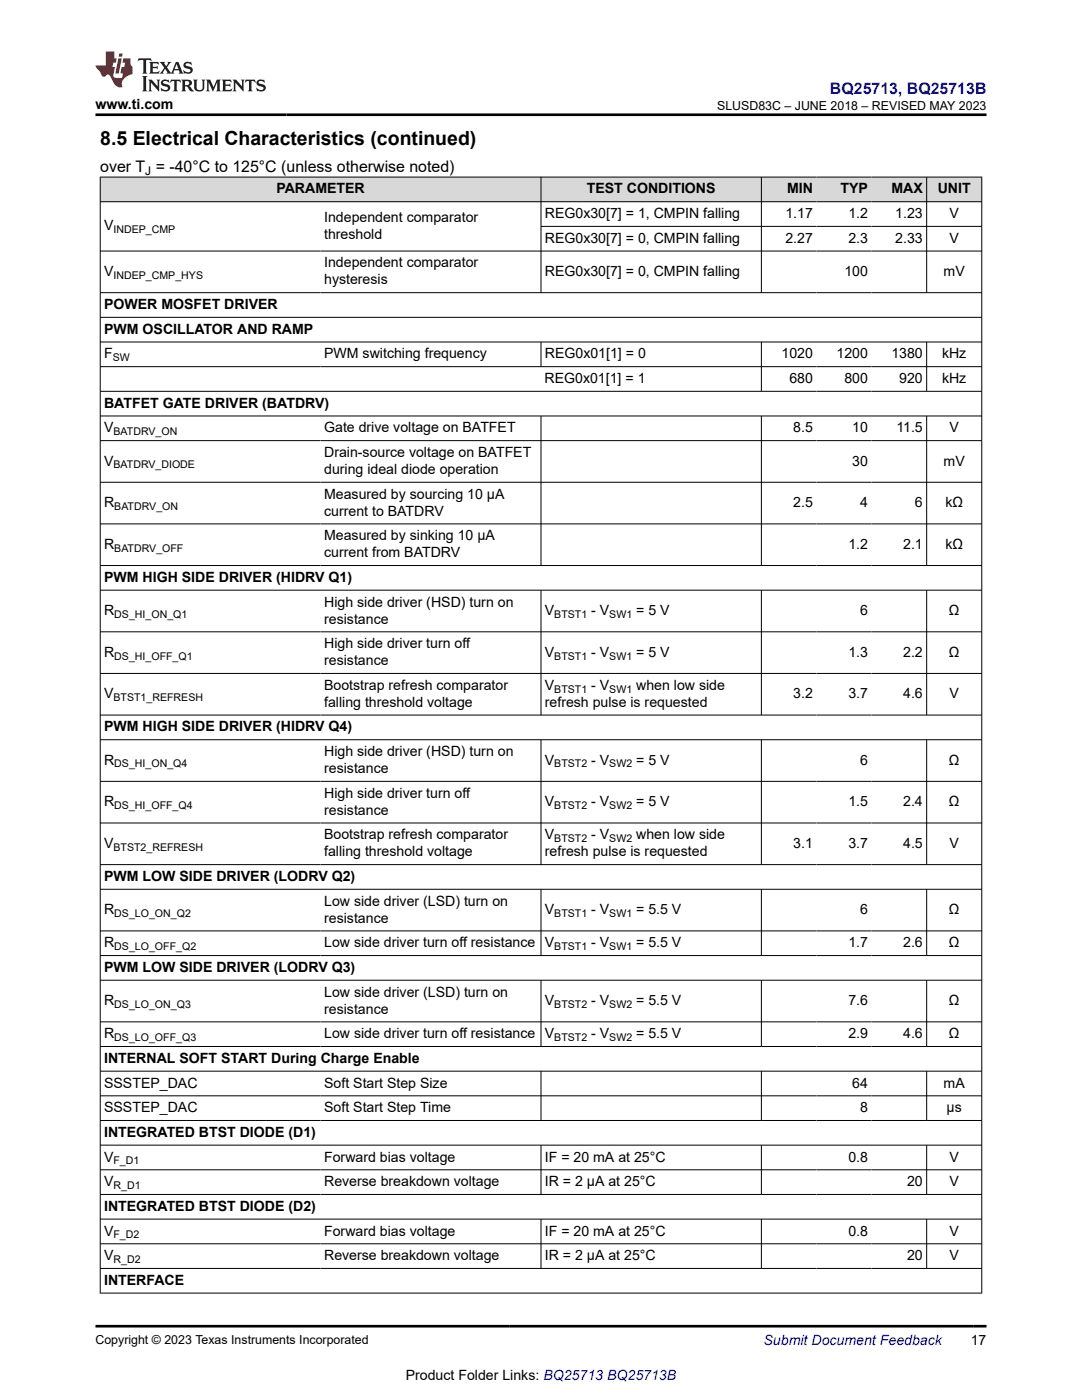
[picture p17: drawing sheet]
<svg xmlns="http://www.w3.org/2000/svg" width="216mm" height="279mm" viewBox="0 0 216 279" stroke-linecap="round" stroke-linejoin="round" font-family="sans-serif">
<defs><g id="words">
<text font-size="3.9" x="20" y="28.8">8.5 Electrical Characteristics (continued)</text>
<text font-size="3.2" fill="#00f" x="165.6" y="18.7">BQ25713, BQ25713B</text>
<text font-size="3.2" x="20" y="34.3">over T = -40°C to 125°C (unless otherwise noted)</text>
<g font-size="2.8">
<text x="19" y="21.8">www.ti.com</text>
<text x="55.1" y="38.6">PARAMETER</text>
<text x="117.1" y="38.6">TEST CONDITIONS</text>
<text x="157" y="38.6">MIN</text>
<text x="167.7" y="38.6">TYP</text>
<text x="177.9" y="38.6">MAX</text>
<text x="187.1" y="38.6">UNIT</text>
<text x="20.8" y="46">V</text>
<text x="64.7" y="44.3">Independent comparator</text>
<text x="64.7" y="47.7">threshold</text>
<text x="108.7" y="43.5">REG0x30[7] = 1, CMPIN falling</text>
<text x="156.7" y="43.5">1.17</text>
<text x="169.3" y="43.5">1.2</text>
<text x="178.6" y="43.5">1.23</text>
<text x="189.5" y="43.5">V</text>
<text x="64.7" y="53.4">Independent comparator</text>
<text x="108.7" y="48.5">REG0x30[7] = 0, CMPIN falling</text>
<text x="156.7" y="48.5">2.27</text>
<text x="169.3" y="48.5">2.3</text>
<text x="178.6" y="48.5">2.33</text>
<text x="189.5" y="48.5">V</text>
<text x="20.8" y="55.1">V</text>
<text x="64.7" y="56.8">hysteresis</text>
<text x="108.7" y="55.1">REG0x30[7] = 0, CMPIN falling</text>
<text x="168.5" y="55.1">100</text>
<text x="188.3" y="55.1">mV</text>
<text x="20.8" y="61.7">POWER MOSFET DRIVER</text>
<text x="20.8" y="66.6">PWM OSCILLATOR AND RAMP</text>
<text x="20.8" y="71.5">F</text>
<text x="64.7" y="71.5">PWM switching frequency</text>
<text x="108.7" y="71.5">REG0x01[1] = 0</text>
<text x="155.9" y="71.5">1020</text>
<text x="166.9" y="71.5">1200</text>
<text x="177.9" y="71.5">1380</text>
<text x="188" y="71.5">kHz</text>
<text x="108.7" y="76.4">REG0x01[1] = 1</text>
<text x="157.5" y="76.4">680</text>
<text x="168.5" y="76.4">800</text>
<text x="179.4" y="76.4">920</text>
<text x="188" y="76.4">kHz</text>
<text x="20.8" y="81.4">BATFET GATE DRIVER (BATDRV)</text>
<text x="20.8" y="86.3">V</text>
<text x="64.7" y="86.3">Gate drive voltage on BATFET</text>
<text x="158.3" y="86.3">8.5</text>
<text x="170.1" y="86.3">10</text>
<text x="178.9" y="86.3">11.5</text>
<text x="189.5" y="86.3">V</text>
<text x="20.8" y="92.9">V</text>
<text x="64.7" y="91.2">Drain-source voltage on BATFET</text>
<text x="64.7" y="94.6">during ideal diode operation</text>
<text x="170.1" y="92.9">30</text>
<text x="188.3" y="92.9">mV</text>
<text x="20.8" y="101.2">R</text>
<text x="64.7" y="99.5">Measured by sourcing 10 µA</text>
<text x="158.3" y="101.2">2.5</text>
<text x="171.6" y="101.2">4</text>
<text x="182.6" y="101.2">6</text>
<text x="188.6" y="101.2">kΩ</text>
<text x="64.7" y="102.9">current to BATDRV</text>
<text x="64.7" y="107.8">Measured by sinking 10 µA</text>
<text x="20.8" y="109.5">R</text>
<text x="64.7" y="111.2">current from BATDRV</text>
<text x="169.3" y="109.5">1.2</text>
<text x="180.2" y="109.5">2.1</text>
<text x="188.6" y="109.5">kΩ</text>
<text x="20.8" y="116.1">PWM HIGH SIDE DRIVER (HIDRV Q1)</text>
<text x="20.8" y="122.8">R</text>
<text x="64.7" y="121.1">High side driver (HSD) turn on</text>
<text x="64.7" y="124.4">resistance</text>
<text x="108.7" y="122.8">V</text>
<text x="118" y="122.8">- V</text>
<text x="126.9" y="122.8">= 5 V</text>
<text x="171.6" y="122.8">6</text>
<text x="189.3" y="122.8">Ω</text>
<text x="20.8" y="131.1">R</text>
<text x="64.7" y="129.4">High side driver turn off</text>
<text x="108.7" y="131.1">V</text>
<text x="118" y="131.1">- V</text>
<text x="126.9" y="131.1">= 5 V</text>
<text x="169.3" y="131.1">1.3</text>
<text x="180.2" y="131.1">2.2</text>
<text x="189.3" y="131.1">Ω</text>
<text x="64.7" y="132.8">resistance</text>
<text x="64.7" y="137.7">Bootstrap refresh comparator</text>
<text x="108.7" y="137.7">V</text>
<text x="118" y="137.7">- V</text>
<text x="126.9" y="137.7">when low side</text>
<text x="20.8" y="139.4">V</text>
<text x="64.7" y="141.1">falling threshold voltage</text>
<text x="108.7" y="141.1">refresh pulse is requested</text>
<text x="158.3" y="139.4">3.2</text>
<text x="169.3" y="139.4">3.7</text>
<text x="180.2" y="139.4">4.6</text>
<text x="189.5" y="139.4">V</text>
<text x="20.8" y="146">PWM HIGH SIDE DRIVER (HIDRV Q4)</text>
<text x="20.8" y="152.6">R</text>
<text x="64.7" y="150.9">High side driver (HSD) turn on</text>
<text x="64.7" y="154.3">resistance</text>
<text x="108.7" y="152.6">V</text>
<text x="118" y="152.6">- V</text>
<text x="126.9" y="152.6">= 5 V</text>
<text x="171.6" y="152.6">6</text>
<text x="189.3" y="152.6">Ω</text>
<text x="20.8" y="160.9">R</text>
<text x="64.7" y="159.2">High side driver turn off</text>
<text x="108.7" y="160.9">V</text>
<text x="118" y="160.9">- V</text>
<text x="126.9" y="160.9">= 5 V</text>
<text x="169.3" y="160.9">1.5</text>
<text x="180.2" y="160.9">2.4</text>
<text x="189.3" y="160.9">Ω</text>
<text x="64.7" y="162.6">resistance</text>
<text x="64.7" y="167.5">Bootstrap refresh comparator</text>
<text x="108.7" y="167.5">V</text>
<text x="118" y="167.5">- V</text>
<text x="126.9" y="167.5">when low side</text>
<text x="20.8" y="169.2">V</text>
<text x="64.7" y="170.9">falling threshold voltage</text>
<text x="108.7" y="170.9">refresh pulse is requested</text>
<text x="158.3" y="169.2">3.1</text>
<text x="169.3" y="169.2">3.7</text>
<text x="180.2" y="169.2">4.5</text>
<text x="189.5" y="169.2">V</text>
<text x="20.8" y="175.8">PWM LOW SIDE DRIVER (LODRV Q2)</text>
<text x="20.8" y="182.4">R</text>
<text x="64.7" y="180.7">Low side driver (LSD) turn on</text>
<text x="64.7" y="184.1">resistance</text>
<text x="108.7" y="182.4">V</text>
<text x="118" y="182.4">- V</text>
<text x="126.9" y="182.4">= 5.5 V</text>
<text x="171.6" y="182.4">6</text>
<text x="189.3" y="182.4">Ω</text>
<text x="20.8" y="189.1">R</text>
<text x="64.7" y="189.1">Low side driver turn off resistance</text>
<text x="108.7" y="189.1">V</text>
<text x="118" y="189.1">- V</text>
<text x="126.9" y="189.1">= 5.5 V</text>
<text x="169.3" y="189.1">1.7</text>
<text x="180.2" y="189.1">2.6</text>
<text x="189.3" y="189.1">Ω</text>
<text x="20.8" y="194">PWM LOW SIDE DRIVER (LODRV Q3)</text>
<text x="20.8" y="200.6">R</text>
<text x="64.7" y="198.9">Low side driver (LSD) turn on</text>
<text x="64.7" y="202.3">resistance</text>
<text x="108.7" y="200.6">V</text>
<text x="118" y="200.6">- V</text>
<text x="126.9" y="200.6">= 5.5 V</text>
<text x="169.3" y="200.6">7.6</text>
<text x="189.3" y="200.6">Ω</text>
<text x="20.8" y="207.2">R</text>
<text x="64.7" y="207.2">Low side driver turn off resistance</text>
<text x="108.7" y="207.2">V</text>
<text x="118" y="207.2">- V</text>
<text x="126.9" y="207.2">= 5.5 V</text>
<text x="169.3" y="207.2">2.9</text>
<text x="180.2" y="207.2">4.6</text>
<text x="189.3" y="207.2">Ω</text>
<text x="20.8" y="212.1">INTERNAL SOFT START During Charge Enable</text>
<text x="20.8" y="217">SSSTEP_DAC</text>
<text x="20.8" y="222">SSSTEP_DAC</text>
<text x="64.7" y="217">Soft Start Step Size</text>
<text x="64.7" y="222">Soft Start Step Time</text>
<text x="170.1" y="217">64</text>
<text x="171.6" y="222">8</text>
<text x="188.3" y="217">mA</text>
<text x="188.9" y="222">µs</text>
<text x="20.8" y="226.9">INTEGRATED BTST DIODE (D1)</text>
<text x="20.8" y="231.8">V</text>
<text x="64.7" y="231.8">Forward bias voltage</text>
<text x="108.7" y="231.8">IF = 20 mA at 25°C</text>
<text x="169.3" y="231.8">0.8</text>
<text x="189.5" y="231.8">V</text>
<text x="20.8" y="236.7">V</text>
<text x="64.7" y="236.7">Reverse breakdown voltage</text>
<text x="108.7" y="236.7">IR = 2 µA at 25°C</text>
<text x="181" y="236.7">20</text>
<text x="189.5" y="236.7">V</text>
<text x="20.8" y="241.7">INTEGRATED BTST DIODE (D2)</text>
<text x="20.8" y="246.6">V</text>
<text x="20.8" y="251.5">V</text>
<text x="64.7" y="246.6">Forward bias voltage</text>
<text x="64.7" y="251.5">Reverse breakdown voltage</text>
<text x="108.7" y="246.6">IF = 20 mA at 25°C</text>
<text x="108.7" y="251.5">IR = 2 µA at 25°C</text>
<text x="169.3" y="246.6">0.8</text>
<text x="181" y="251.5">20</text>
<text x="189.5" y="246.6">V</text>
<text x="189.5" y="251.5">V</text>
<text x="20.8" y="256.4">INTERFACE</text>
<text x="193.7" y="268.5">17</text>
<text x="81" y="275.3">Product Folder Links: BQ25713 BQ25713B</text>
</g>
<text font-size="2.8" fill="#00f" x="152.4" y="268.5">Submit Document Feedback</text>
<g font-size="2.5">
<text x="143.1" y="21.9">SLUSD83C – JUNE 2018 – REVISED MAY 2023</text>
<text x="19" y="268.2">Copyright © 2023 Texas Instruments Incorporated</text>
</g>
<text font-size="2.4" x="29" y="34.9">J</text>
<g font-size="2.1">
<text x="22.6" y="46.6">INDEP_CMP</text>
<text x="22.6" y="55.6">INDEP_CMP_HYS</text>
<text x="22.5" y="72.1">SW</text>
<text x="22.6" y="86.9">BATDRV_ON</text>
<text x="22.6" y="93.5">BATDRV_DIODE</text>
<text x="22.8" y="101.8">BATDRV_ON</text>
<text x="22.8" y="110.1">BATDRV_OFF</text>
<text x="22.8" y="123.3">DS_HI_ON_Q1</text>
<text x="110.6" y="123.3">BTST1</text>
<text x="121.6" y="123.3">SW1</text>
<text x="22.8" y="131.6">DS_HI_OFF_Q1</text>
<text x="110.6" y="131.6">BTST1</text>
<text x="121.6" y="131.6">SW1</text>
<text x="22.6" y="139.9">BTST1_REFRESH</text>
<text x="110.6" y="138.2">BTST1</text>
<text x="121.6" y="138.2">SW1</text>
<text x="22.8" y="153.2">DS_HI_ON_Q4</text>
<text x="110.6" y="153.2">BTST2</text>
<text x="121.6" y="153.2">SW2</text>
<text x="22.8" y="161.5">DS_HI_OFF_Q4</text>
<text x="110.6" y="161.5">BTST2</text>
<text x="121.6" y="161.5">SW2</text>
<text x="22.6" y="169.8">BTST2_REFRESH</text>
<text x="110.6" y="168.1">BTST2</text>
<text x="121.6" y="168.1">SW2</text>
<text x="22.8" y="183">DS_LO_ON_Q2</text>
<text x="110.6" y="183">BTST1</text>
<text x="121.6" y="183">SW1</text>
<text x="22.8" y="189.6">DS_LO_OFF_Q2</text>
<text x="110.6" y="189.6">BTST1</text>
<text x="121.6" y="189.6">SW1</text>
<text x="22.8" y="201.2">DS_LO_ON_Q3</text>
<text x="110.6" y="201.2">BTST2</text>
<text x="121.6" y="201.2">SW2</text>
<text x="22.8" y="207.8">DS_LO_OFF_Q3</text>
<text x="110.6" y="207.8">BTST2</text>
<text x="121.6" y="207.8">SW2</text>
<text x="22.6" y="232.4">F_D1</text>
<text x="22.6" y="237.3">R_D1</text>
<text x="22.6" y="247.1">F_D2</text>
<text x="22.6" y="252.1">R_D2</text>
</g>
</g></defs>
<g fill="#d8d8d8">
<path d="M20 35.3h175.9v5h-175.9z" fill-rule="evenodd"/>
<path d="M20.1 35.4h87.8v4.8h-87.8z" fill-rule="evenodd"/>
<path d="M108 35.4h43.9v4.8h-43.9z" fill-rule="evenodd"/>
<path d="M152 35.4h10.9v4.8h-10.9z" fill-rule="evenodd"/>
<path d="M162.9 35.4h11v4.8h-11z" fill-rule="evenodd"/>
<path d="M173.9 35.4h10.9v4.8h-10.9z" fill-rule="evenodd"/>
<path d="M185 35.4h10.8v4.8h-10.8z" fill-rule="evenodd"/>
</g>
<g fill="none" stroke="#000" stroke-width=".2">
<path d="M19.9 35.3h176.1M20 35.3v222.8M107.9 35.3v23.2M151.9 35.3v23.2M184.9 35.3v23.2M195.9 35.3v222.8M19.9 40.3h176.1M19.9 50.1h176.1M19.9 58.4h176.1M107.9 45.2h88.1M19.9 63.3h176.1M19.9 68.3h176.1"/>
<path d="M19.9 73.2h176.1M19.9 78.1h176.1M107.9 68.3v4.9M151.9 68.3v9.9M184.9 68.3v9.9M19.9 83h176.1M19.9 87.9h176.1M19.9 96.2h176.1M107.9 83v29.9M151.9 83v29.9M184.9 83v29.9M19.9 104.6h176.1"/>
<path d="M19.9 112.9h176.1M19.9 117.8h176.1M107.9 117.8v25M151.9 117.8v25M184.9 117.8v25M19.9 126.1h176.1M19.9 134.4h176.1M19.9 142.7h176.1M19.9 147.6h176.1M19.9 155.9h176.1M107.9 147.6v25M151.9 147.6v25"/>
<path d="M184.9 147.6v25M19.9 164.2h176.1M19.9 172.6h176.1M19.9 177.5h176.1M107.9 177.5v13.3M151.9 177.5v13.3M184.9 177.5v13.3M19.9 185.8h176.1M19.9 190.7h176.1M19.9 195.6h176.1M107.9 195.6v13.3M151.9 195.6v13.3"/>
<path d="M184.9 195.6v13.3M19.9 203.9h176.1M19.9 208.9h176.1M19.9 213.8h176.1M19.9 218.7h176.1M107.9 213.8v9.9M151.9 213.8v9.9M184.9 213.8v9.9M19.9 223.6h176.1M19.9 228.5h176.1M19.9 233.5h176.1M19.9 238.4h176.1"/>
<path d="M107.9 228.5v9.9M151.9 228.5v9.9M184.9 228.5v9.9M19.9 243.3h176.1M19.9 248.2h176.1M19.9 253.1h176.1M19.9 258.1h176.1M107.9 243.3v9.9M151.9 243.3v9.9M184.9 243.3v9.9"/>
</g>
<path d="M27.7 11.6l-.2 .6 .5-.2h.6v.1v2.2l-.2 .4h1l-.2-.4v-2.2v-.1h.5l.5 .2-.1-.6zM29.8 12.4l.2 .3v1.6l-.2 .4h1.9l.1-.6a1.08 1.08 0 0 1-1.3 .2v-.7h.6l.4 .2v-.7l-.4 .2h-.6v-.5l.2-.2a1 1 0 0 1 1 .3l-.1-.5zM31.8 12.4l1 1.1-1 1.2h.9l-.2-.2 .4-.8 .5 .8-.2 .2h1.6l-.2-.2 .1-.5h1l.1 .5-.1 .2h.9l-.2-.4-.8-1.9h-.5l-1 2.1-.8-1.1 .9-1h-.8l.2 .2-.5 .6-.3-.6 .1-.2zM35.2 12.8l.4 1h-.8zM36.8 12.5a.65 .65 0 0 0-.2 .7 .65 .65 0 0 0 .6 .5l.7 .1 .1 .3a.79 .79 0 0 1-.7 .4 .79 .79 0 0 1-.7-.5l.1 .7 .2-.1a.93 .93 0 0 0 1.1 0 .93 .93 0 0 0 .4-.9 1.46 1.46 0 0 0-1.2-.6l-.1-.3a1.09 1.09 0 0 1 1.2 .2l-.2-.6-.1 .1-.6-.2zM28.4 15.2l.2 .4v2.2l-.2 .4h1l-.2-.4v-2.2l.2-.4zM29.6 15.9l.2 .4v1.5l-.2 .4h.8l-.3-.4v-1.3l1.7 1.8v-2l.2-.4h-.8l.2 .2 .1 1.1-1.2-1.3zM32.3 16a.65 .65 0 0 0-.2 .8 .65 .65 0 0 0 .7 .4l.6 .2 .1 .2a.79 .79 0 0 1-.7 .4 .79 .79 0 0 1-.7-.5l.1 .7 .2-.1a.93 .93 0 0 0 1.1 .1 .93 .93 0 0 0 .4-1 1.46 1.46 0 0 0-1.2-.5l-.1-.4a1.09 1.09 0 0 1 1.2 .2l-.2-.6-.1 .1-.6-.1zM34.1 15.9l-.1 .6a.63 .63 0 0 1 .7-.3l.1 1.6-.3 .4h1l-.2-.4v-1.6a.66 .66 0 0 1 .8 .3l-.1-.6zM36.2 15.9l.2 .4v1.5l-.2 .4h.9l-.2-.2v-.7h.5l.1 .2a.79 .79 0 0 0 1.2 .6l-1-.9a.61 .61 0 0 0 .6-.6 .61 .61 0 0 0-.5-.7zM36.9 16.2h.2a.47 .47 0 0 1 .5 .1 .47 .47 0 0 1 .1 .5l-.2 .1-.6 .1zM38.5 15.9l.2 .2a2.27 2.27 0 0 0 .4 2 1.04 1.04 0 0 0 1.7-.7v-1.3l.2-.2h-.8l.2 .4v1.1a.6 .6 0 0 1-.6 .6 .6 .6 0 0 1-.6-.6v-1.1l.3-.4zM41.1 15.9l.2 .4v1.5l-.2 .4h.7l-.2-.4v-1.4l.9 1.9 .8-1.9v1.4l-.2 .4h1l-.3-.4v-1.5l.3-.4h-.8l-.7 1.5-.7-1.5zM44.3 15.9l.2 .4v1.5l-.2 .4h1.9l.1-.6a1.09 1.09 0 0 1-1.3 .2v-.7h.6l.4 .2v-.6l-.4 .2h-.6v-.6l.2-.1a1.01 1.01 0 0 1 1 .3l-.1-.6zM46.4 15.9l.3 .4v1.5l-.3 .4h.8l-.2-.4v-1.3l1.6 1.8v-2l.2-.4h-.7l.2 .2v1.1l-1.2-1.3zM49 15.9l-.1 .6a.63 .63 0 0 1 .8-.3v1.6l-.3 .4h1l-.2-.4v-1.6a.66 .66 0 0 1 .8 .3l-.1-.6zM51.4 16a.65 .65 0 0 0-.2 .8 .65 .65 0 0 0 .6 .4l.6 .2 .2 .2a.79 .79 0 0 1-.8 .4 .79 .79 0 0 1-.6-.5l.1 .7 .2-.1a.93 .93 0 0 0 1 .1 .93 .93 0 0 0 .5-1 1.46 1.46 0 0 0-1.3-.5l-.1-.4a1.09 1.09 0 0 1 1.3 .2l-.2-.6-.2 .1-.5-.1z" fill="#231f20"/>
<path d="M21.1 10.3v2.7h-2.1l.1 .4 .9 1a.95 .95 0 0 0 .9 .9 .59 .59 0 0 1 .6-.4 .59 .59 0 0 1 .5 .3l.4 .8a1.59 1.59 0 0 0 2.1 1.4 1.61 1.61 0 0 1 1-2.3l1-.3-.1-1.5a1.59 1.59 0 0 1-.4-1.7h-1.4l-.2 .9h.5l-.1 .9h-.5l-.2 .9v.3l.4 .1-.2 .9h-.6a.73 .73 0 0 1-1.1-.7l.3-1.5h-.5l.2-.9h.5l.2-.9h-.5v-1.3zM23.6 11.6l-.6 3.1h.7l.6-3.1zM23.8 10.7l-.1 .6h.7l.1-.6z" fill="#ed1c24"/>
<path d="M19 22.9h177.8M19 264.7h177.8" fill="none" stroke="#000" stroke-width=".53"/>
<use href="#words"/>
</svg>
